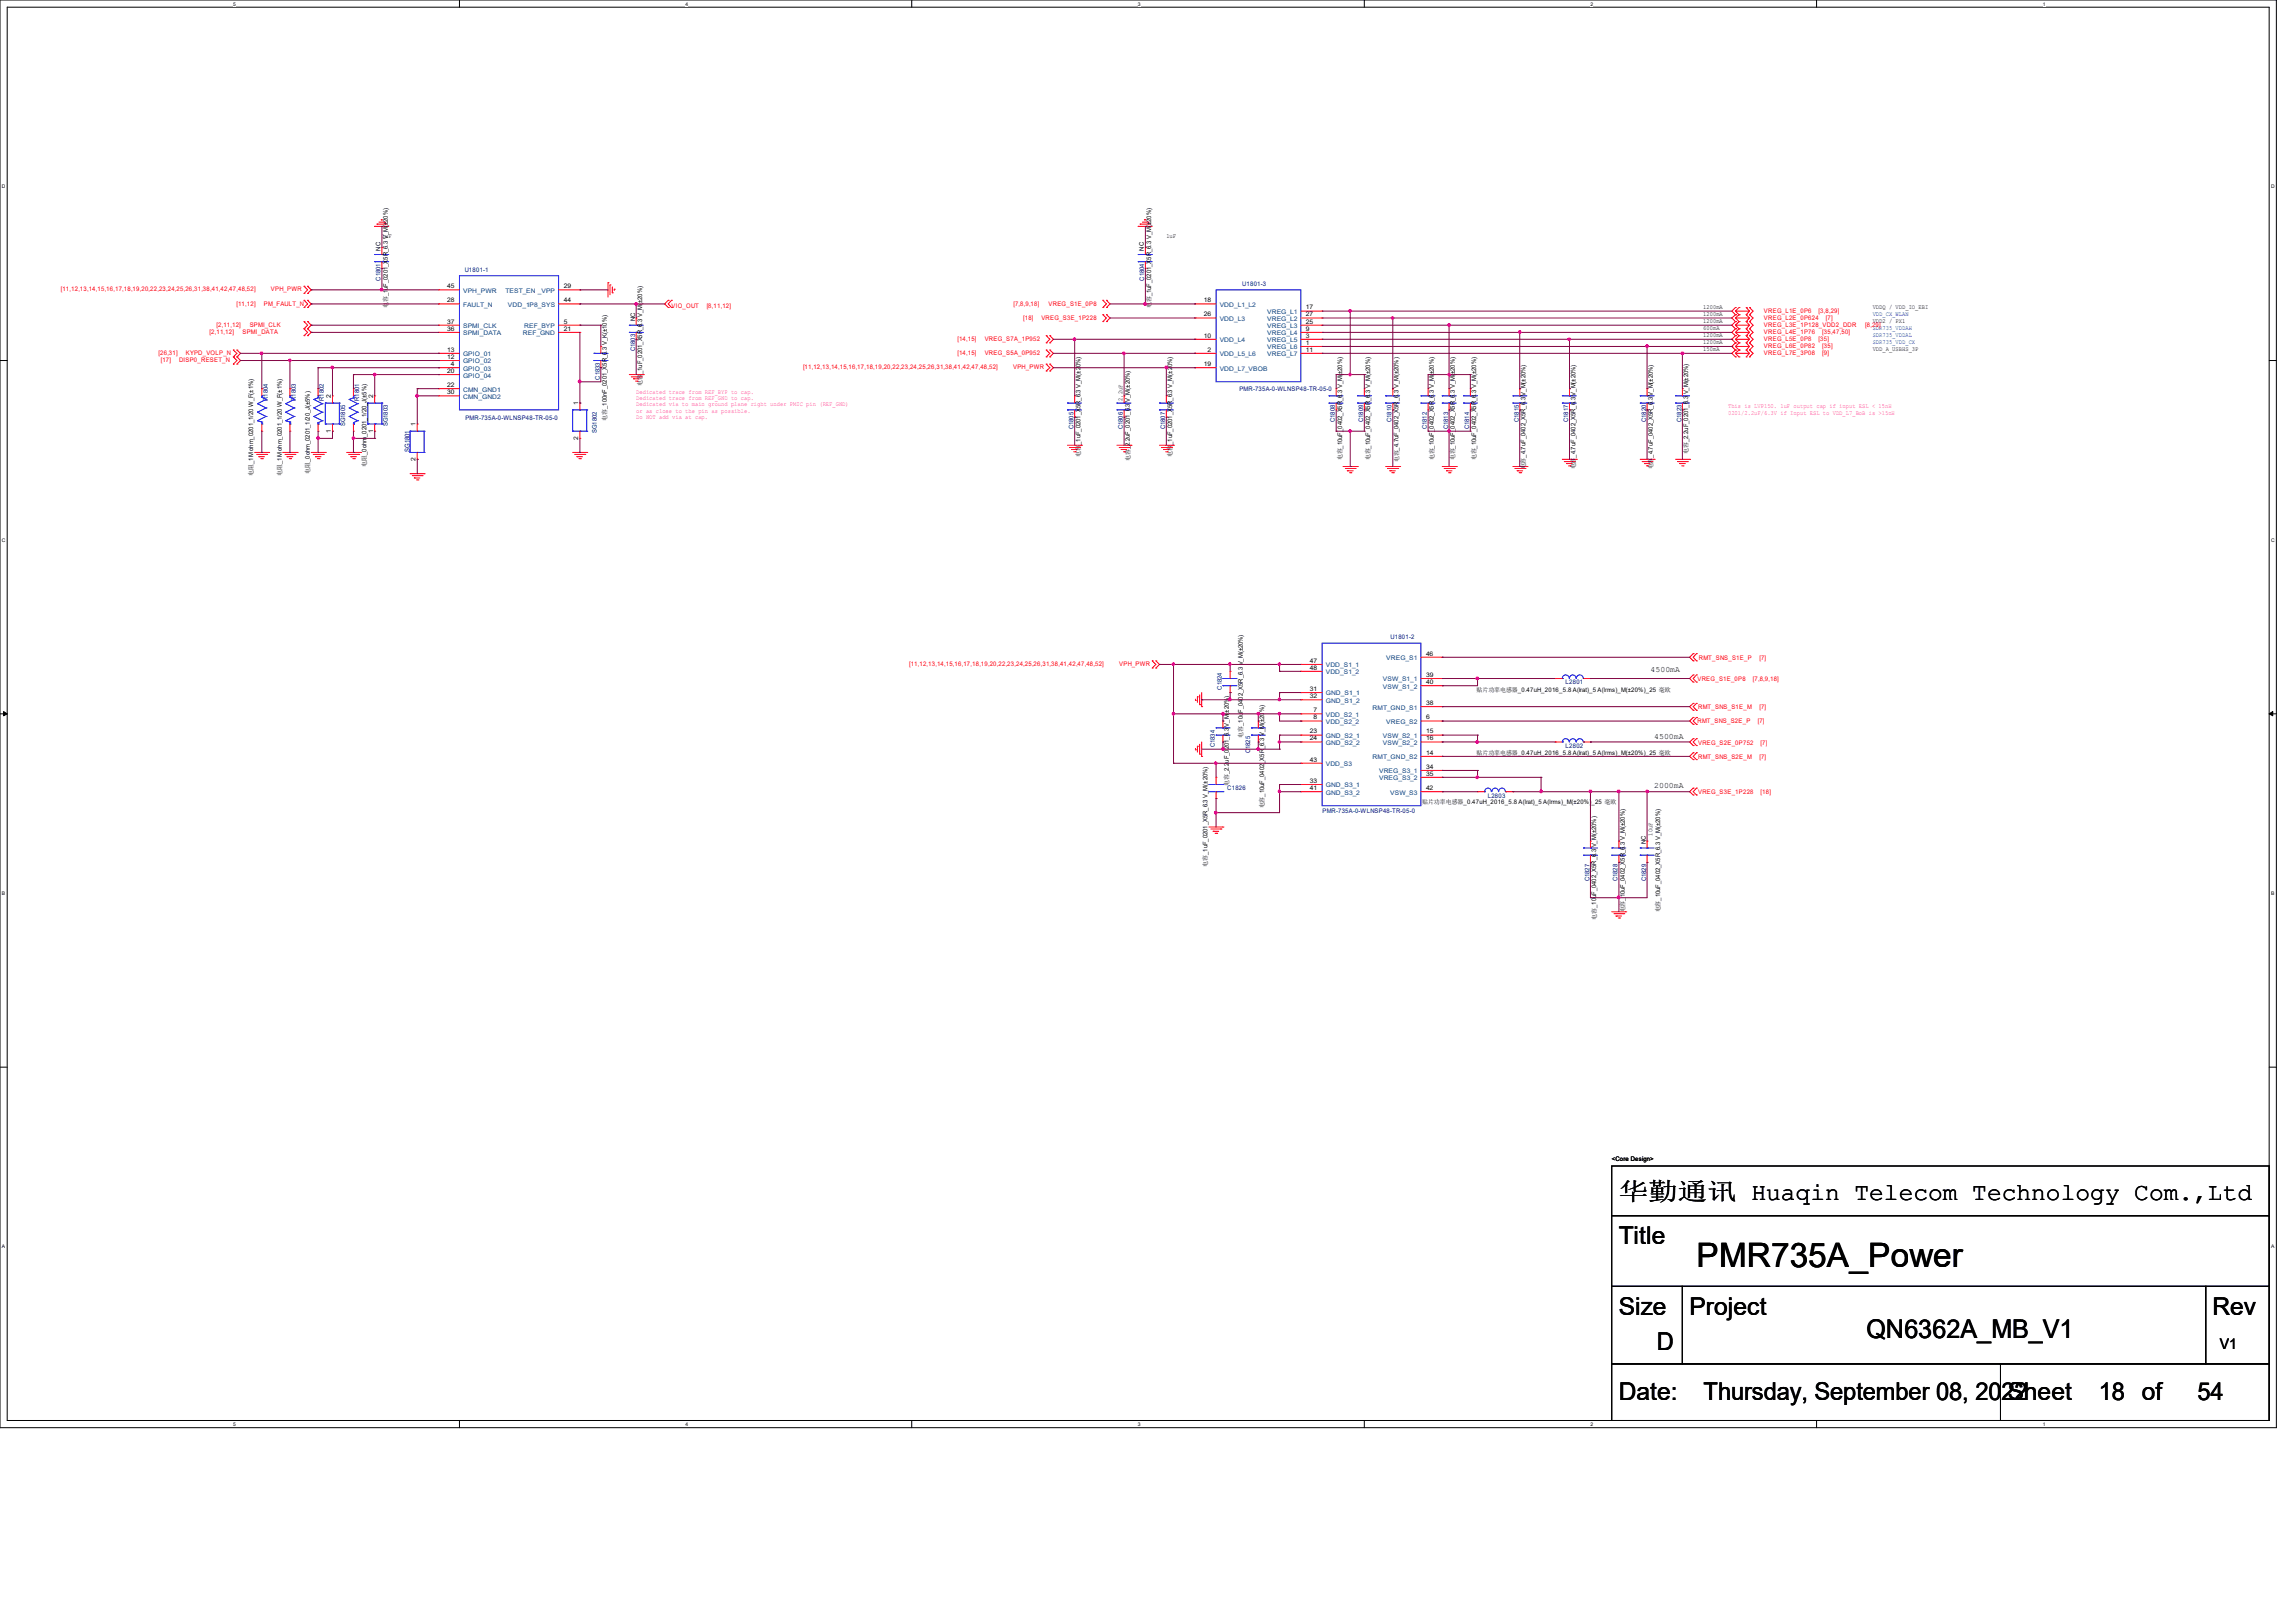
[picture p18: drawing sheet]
<svg xmlns="http://www.w3.org/2000/svg" width="297mm" height="210mm" viewBox="0 0 297 210" stroke-linecap="round" stroke-linejoin="round" font-family="sans-serif">
<defs><g id="words">
<text font-size="4.4" x="219.5" y="163.9">PMR735A_Power</text>
<text font-size="3.3" x="241.4" y="173.1">QN6362A_MB_V1</text>
<g font-size="3.2">
<text x="209.4" y="155.2">华勤通讯 Huaqin Telecom Technology Com.,Ltd</text>
<text x="209.4" y="161">Title</text>
<text x="209.4" y="170.2">Size</text>
<text x="218.6" y="170.2">Project</text>
<text x="286.2" y="170.2">Rev</text>
<text x="214.3" y="174.8">D</text>
<text x="209.4" y="181.1">Date:</text>
<text x="220.4" y="181.2">Thursday, September 08, 2022</text>
<text x="259.7" y="181.1">Sheet</text>
<text x="271.5" y="181.2">18 of</text>
<text x="284.3" y="181.2">54</text>
</g>
<text font-size="1.9" x="287.2" y="174.5">V1</text>
<g font-size="1.1">
<text x="213.5" y="86.9">4500mA</text>
<text x="214" y="95.6">4500mA</text>
<text x="214" y="102">2000mA</text>
</g>
<text font-size=".9" fill="#000080" x="53" y="58.5" transform="rotate(-90 53 58.5)">SG1801</text>
<g font-size=".8">
<text x="49.2" y="32.4" transform="rotate(-90 49.2 32.4)">NC</text>
<text x="49.4" y="30.9">1uF</text>
<text x="148" y="32.4" transform="rotate(-90 148 32.4)">NC</text>
<text x="150.9" y="30.9">1uF</text>
<text x="50.2" y="39.9" transform="rotate(-90 50.2 39.9)">电容_1uF_0201_X5R_6.3 V_M(±20%)</text>
<text x="57.9" y="37.3">45</text>
<text x="57.9" y="39.1">28</text>
<text x="57.9" y="41.9">37</text>
<text x="72.9" y="41.9">5</text>
<text x="72.9" y="39.1">44</text>
<text x="72.9" y="37.3">29</text>
<text x="82.2" y="41.6" transform="rotate(-90 82.2 41.6)">NC</text>
<text x="148.9" y="39.9" transform="rotate(-90 148.9 39.9)">电容_1uF_0201_X5R_6.3 V_M(±20%)</text>
<text x="155.7" y="39.1">18</text>
<text x="155.7" y="40.9">26</text>
<text x="168.9" y="40">17</text>
<text x="168.9" y="40.9">27</text>
<text x="168.9" y="41.9">25</text>
<text x="220.3" y="39.9">1200mA</text>
<text x="220.3" y="40.9">1200mA</text>
<text x="220.3" y="41.8">1200mA</text>
<text x="242.3" y="41.8">VDD2 / PX1</text>
<text x="242.3" y="39.9">VDDQ / VDD_IO_EBI</text>
<text x="57.9" y="42.8">36</text>
<text x="57.9" y="45.5">13</text>
<text x="57.9" y="46.4">12</text>
<text x="58.3" y="47.4">4</text>
<text x="72.9" y="42.8">21</text>
<text x="155.7" y="43.7">10</text>
<text x="155.7" y="47.4">19</text>
<text x="156.2" y="45.5">2</text>
<text x="168.9" y="42.8">9</text>
<text x="168.9" y="43.7">3</text>
<text x="168.9" y="44.6">1</text>
<text x="168.9" y="45.5">11</text>
<text x="220.3" y="43.6">1200mA</text>
<text x="220.3" y="42.7">600mA</text>
<text x="220.3" y="44.5">1200mA</text>
<text x="220.3" y="45.5">150mA</text>
<text x="242.3" y="45.5">VDD_A_USBHS_3P</text>
<text x="42.8" y="51.5" transform="rotate(-90 42.8 51.5)">2</text>
<text x="48.3" y="51.5" transform="rotate(-90 48.3 51.5)">2</text>
<text x="57.9" y="48.3">20</text>
<text x="57.9" y="50.1">22</text>
<text x="57.9" y="51">30</text>
<text x="74.8" y="52.4" transform="rotate(-90 74.8 52.4)">1</text>
<text x="83.1" y="50" transform="rotate(-90 83.1 50)">电容_1uF_0201_X5R_6.3 V_M(±20%)</text>
<text x="145.2" y="51.9" transform="rotate(-90 145.2 51.9)">2.2uF</text>
<text x="42.8" y="56" transform="rotate(-90 42.8 56)">1</text>
<text x="48.3" y="56" transform="rotate(-90 48.3 56)">1</text>
<text x="53.8" y="59.6" transform="rotate(-90 53.8 59.6)">2</text>
<text x="53.8" y="55.2" transform="rotate(-90 53.8 55.2)">1</text>
<text x="74.8" y="56.9" transform="rotate(-90 74.8 56.9)">2</text>
<text x="78.5" y="54.4" transform="rotate(-90 78.5 54.4)">电容_100nF_0201_X5R_6.3 V_K(±10%)</text>
<text x="139.8" y="59.1" transform="rotate(-90 139.8 59.1)">电容_1uF_0201_X5R_6.3 V_M(±20%)</text>
<text x="146.2" y="59.6" transform="rotate(-90 146.2 59.6)">电容_2.2uF_0201_6.3 V_M(±20%)</text>
<text x="151.6" y="59.1" transform="rotate(-90 151.6 59.1)">电容_1uF_0201_X5R_6.3 V_M(±20%)</text>
<text x="173.6" y="59.6" transform="rotate(-90 173.6 59.6)">电容_10uF_0402_X5R_6.3 V_M(±20%)</text>
<text x="177.2" y="59.6" transform="rotate(-90 177.2 59.6)">电容_10uF_0402_X5R_6.3 V_M(±20%)</text>
<text x="180.9" y="59.8" transform="rotate(-90 180.9 59.8)">电容_4.7uF_0402_X5R_6.3 V_M(±20%)</text>
<text x="185.5" y="59.6" transform="rotate(-90 185.5 59.6)">电容_10uF_0402_X5R_6.3 V_M(±20%)</text>
<text x="188.2" y="59.6" transform="rotate(-90 188.2 59.6)">电容_10uF_0402_X5R_6.3 V_M(±20%)</text>
<text x="191" y="59.6" transform="rotate(-90 191 59.6)">电容_10uF_0402_X5R_6.3 V_M(±20%)</text>
<text x="218.4" y="58.7" transform="rotate(-90 218.4 58.7)">电容_2.2uF_0201_6.3 V_M(±20%)</text>
<text x="32.8" y="61.6" transform="rotate(-90 32.8 61.6)">电阻_1M ohm_0201_1/20 W_F(±1%)</text>
<text x="36.4" y="61.6" transform="rotate(-90 36.4 61.6)">电阻_1M ohm_0201_1/20 W_F(±1%)</text>
<text x="40.1" y="61.3" transform="rotate(-90 40.1 61.3)">电阻_0ohm_0201_1/20_J(±5%)</text>
<text x="47.4" y="60.4" transform="rotate(-90 47.4 60.4)">电阻_0ohm_0201_1/20_J(±5%)</text>
<text x="197.4" y="60.7" transform="rotate(-90 197.4 60.7)">电容_4.7uF_0402_X5R_6.3 V_M(±20%)</text>
<text x="203.8" y="60.7" transform="rotate(-90 203.8 60.7)">电容_4.7uF_0402_X5R_6.3 V_M(±20%)</text>
<text x="213.8" y="60.7" transform="rotate(-90 213.8 60.7)">电容_4.7uF_0402_X5R_6.3 V_M(±20%)</text>
<text x="169.5" y="85.8">47</text>
<text x="169.5" y="86.6">48</text>
<text x="169.5" y="89.4">31</text>
<text x="184.5" y="84.8">46</text>
<text x="184.5" y="87.6">39</text>
<text x="184.5" y="88.5">40</text>
<text x="191" y="89.5">贴片功率电感器_0.47uH_2016_5.8 A(lrat)_5 A(lrms)_M(±20%)_25 毫欧</text>
<text x="160.8" y="95.5" transform="rotate(-90 160.8 95.5)">电容_10uF_0402_X5R_6.3 V_M(±20%)</text>
<text x="169.5" y="90.3">32</text>
<text x="169.5" y="94.9">23</text>
<text x="169.5" y="95.8">24</text>
<text x="169.9" y="92.2">7</text>
<text x="169.9" y="93.1">8</text>
<text x="184.5" y="93.1">6</text>
<text x="184.5" y="94.9">15</text>
<text x="184.5" y="95.8">16</text>
<text x="184.5" y="91.2">38</text>
<text x="159" y="101.7" transform="rotate(-90 159 101.7)">电容_2.2uF_0201_6.3 V_M(±20%)</text>
<text x="169.5" y="98.5">43</text>
<text x="169.5" y="101.3">33</text>
<text x="184.5" y="99.5">34</text>
<text x="184.5" y="100.4">35</text>
<text x="184.5" y="97.7">14</text>
<text x="191" y="97.7">贴片功率电感器_0.47uH_2016_5.8 A(lrat)_5 A(lrms)_M(±20%)_25 毫欧</text>
<text x="163.5" y="104.6" transform="rotate(-90 163.5 104.6)">电容_10uF_0402_X5R_6.3 V_M(±20%)</text>
<text x="169.5" y="102.2">41</text>
<text x="184" y="104.1">贴片功率电感器_0.47uH_2016_5.8 A(lrat)_5 A(lrms)_M(±20%)_25 毫欧</text>
<text x="184.5" y="102.2">42</text>
<text x="156.2" y="112.1" transform="rotate(-90 156.2 112.1)">电容_1uF_0201_X5R_6.3 V_M(±20%)</text>
<text x="212.9" y="109.2" transform="rotate(-90 212.9 109.2)">NC</text>
<text x="213.8" y="108.1" transform="rotate(-90 213.8 108.1)">10uF</text>
<text x="206.5" y="119" transform="rotate(-90 206.5 119)">电容_10uF_0402_X5R_6.3 V_M(±20%)</text>
<text x="210.2" y="118.1" transform="rotate(-90 210.2 118.1)">电容_10uF_0402_X5R_6.3 V_M(±20%)</text>
<text x="214.8" y="118.1" transform="rotate(-90 214.8 118.1)">电容_10uF_0402_X5R_6.3 V_M(±20%)</text>
<text x="208.5" y="150.3">&lt;Core Design&gt;</text>
</g>
<g font-size=".8" fill="#000080">
<text x="60.1" y="35.2">U1801-1</text>
<text x="49.2" y="36.3" transform="rotate(-90 49.2 36.3)">C1801</text>
<text x="148" y="36.3" transform="rotate(-90 148 36.3)">C1804</text>
<text x="160.7" y="37">U1801-3</text>
<text x="82.2" y="45.5" transform="rotate(-90 82.2 45.5)">C1803</text>
<text x="34.6" y="51.9" transform="rotate(-90 34.6 51.9)">R1804</text>
<text x="38.3" y="51.9" transform="rotate(-90 38.3 51.9)">R1803</text>
<text x="41.9" y="51.9" transform="rotate(-90 41.9 51.9)">R1802</text>
<text x="46.5" y="51.9" transform="rotate(-90 46.5 51.9)">R1801</text>
<text x="77.6" y="49.1" transform="rotate(-90 77.6 49.1)">C1833</text>
<text x="160.3" y="50.6">PMR-735A-0-WLNSP48-TR-05-0</text>
<text x="44.7" y="55.2" transform="rotate(-90 44.7 55.2)">SG1805</text>
<text x="50.2" y="55.2" transform="rotate(-90 50.2 55.2)">SG1803</text>
<text x="60.2" y="54.3">PMR-735A-0-WLNSP48-TR-05-0</text>
<text x="77.2" y="56.1" transform="rotate(-90 77.2 56.1)">SG1802</text>
<text x="138.8" y="55.5" transform="rotate(-90 138.8 55.5)">C1805</text>
<text x="145.2" y="55.5" transform="rotate(-90 145.2 55.5)">C1806</text>
<text x="150.7" y="55.5" transform="rotate(-90 150.7 55.5)">C1807</text>
<text x="172.7" y="54.6" transform="rotate(-90 172.7 54.6)">C1808</text>
<text x="176.4" y="54.6" transform="rotate(-90 176.4 54.6)">C1809</text>
<text x="180" y="54.6" transform="rotate(-90 180 54.6)">C1810</text>
<text x="184.6" y="55.5" transform="rotate(-90 184.6 55.5)">C1812</text>
<text x="187.3" y="55.5" transform="rotate(-90 187.3 55.5)">C1813</text>
<text x="190.1" y="55.5" transform="rotate(-90 190.1 55.5)">C1814</text>
<text x="196.5" y="54.6" transform="rotate(-90 196.5 54.6)">C1815</text>
<text x="202.9" y="54.6" transform="rotate(-90 202.9 54.6)">C1817</text>
<text x="212.9" y="54.6" transform="rotate(-90 212.9 54.6)">C1820</text>
<text x="217.5" y="54.6" transform="rotate(-90 217.5 54.6)">C1823</text>
<text x="179.9" y="82.7">U1801-2</text>
<text x="158.1" y="89.2" transform="rotate(-90 158.1 89.2)">C1824</text>
<text x="202.5" y="88.6">L2801</text>
<text x="157.1" y="96.7" transform="rotate(-90 157.1 96.7)">C1834</text>
<text x="161.7" y="97.5" transform="rotate(-90 161.7 97.5)">C1825</text>
<text x="202.5" y="96.8">L2802</text>
<text x="158.8" y="102.3">C1826</text>
<text x="171.1" y="105.2">PMR-735A-0-WLNSP48-TR-05-0</text>
<text x="192.5" y="103.2">L2803</text>
<text x="205.6" y="114.1" transform="rotate(-90 205.6 114.1)">C1827</text>
<text x="209.2" y="114.1" transform="rotate(-90 209.2 114.1)">C1828</text>
<text x="212.9" y="114.1" transform="rotate(-90 212.9 114.1)">C1829</text>
</g>
<g font-size=".8" fill="#f00">
<text x="7.9" y="37.7">[11,12,13,14,15,16,17,18,19,20,22,23,24,25,26,31,38,41,42,47,48,52]</text>
<text x="30.6" y="39.5">[11,12]</text>
<text x="34.1" y="39.5">PM_FAULT_N</text>
<text x="35.1" y="37.7">VPH_PWR</text>
<text x="86.9" y="39.9">VIO_OUT</text>
<text x="91.4" y="39.9">[8,11,12]</text>
<text x="131.1" y="39.5">[7,8,9,18]</text>
<text x="132.4" y="41.4">[18]</text>
<text x="134.7" y="41.4">VREG_S3E_1P228</text>
<text x="135.6" y="39.5">VREG_S1E_0P8</text>
<text x="228.2" y="41.4">VREG_L2E_0P624</text>
<text x="228.2" y="40.5">VREG_L1E_0P6</text>
<text x="235.3" y="40.5">[3,8,29]</text>
<text x="236.2" y="41.4">[7]</text>
<text x="20.5" y="45.9">[26,31]</text>
<text x="20.8" y="46.9">[17]</text>
<text x="23.2" y="46.9">DISP0_RESET_N</text>
<text x="24" y="45.9">KYPD_VOLP_N</text>
<text x="27.1" y="43.2">[2,11,12]</text>
<text x="28" y="42.3">[2,11,12]</text>
<text x="31.4" y="43.2">SPMI_DATA</text>
<text x="32.3" y="42.3">SPMI_CLK</text>
<text x="103.9" y="47.8">[11,12,13,14,15,16,17,18,19,20,22,23,24,25,26,31,38,41,42,47,48,52]</text>
<text x="123.9" y="44.1">[14,15]</text>
<text x="123.9" y="45.9">[14,15]</text>
<text x="127.4" y="44.1">VREG_S7A_1P952</text>
<text x="127.4" y="45.9">VREG_S5A_0P952</text>
<text x="131.1" y="47.8">VPH_PWR</text>
<text x="228.2" y="42.3">VREG_L3E_1P128_VDD2_DDR</text>
<text x="228.2" y="43.2">VREG_L4E_1P76</text>
<text x="228.2" y="44.1">VREG_L5E_0P8</text>
<text x="228.2" y="45">VREG_L6E_0P82</text>
<text x="228.2" y="45.9">VREG_L7E_3P08</text>
<text x="235.3" y="44.1">[35]</text>
<text x="235.7" y="43.2">[35,47,50]</text>
<text x="235.7" y="45">[35]</text>
<text x="235.7" y="45.9">[9]</text>
<text x="241.3" y="42.3">[8,29]</text>
<text x="117.6" y="86.2">[11,12,13,14,15,16,17,18,19,20,22,23,24,25,26,31,38,41,42,47,48,52]</text>
<text x="144.8" y="86.2">VPH_PWR</text>
<text x="219.6" y="88.2">VREG_S1E_0P8</text>
<text x="219.8" y="85.5">RMT_SNS_S1E_P</text>
<text x="226.8" y="88.2">[7,8,9,18]</text>
<text x="227.6" y="85.5">[7]</text>
<text x="219.6" y="93.6">RMT_SNS_S2E_P</text>
<text x="219.7" y="91.8">RMT_SNS_S1E_M</text>
<text x="227.4" y="93.6">[7]</text>
<text x="227.6" y="91.8">[7]</text>
<text x="219.7" y="96.3">VREG_S2E_0P752</text>
<text x="219.7" y="98.2">RMT_SNS_S2E_M</text>
<text x="227.6" y="98.2">[7]</text>
<text x="227.8" y="96.3">[7]</text>
<text x="219.7" y="102.7">VREG_S3E_1P228</text>
<text x="227.8" y="102.7">[18]</text>
</g>
<g font-size=".8" fill="#004080">
<text x="59.9" y="37.9">VPH_PWR</text>
<text x="59.9" y="39.7">FAULT_N</text>
<text x="65.4" y="37.9">TEST_EN _VPP</text>
<text x="65.7" y="39.7">VDD_1P8_SYS</text>
<text x="157.8" y="39.7">VDD_L1_L2</text>
<text x="157.8" y="41.5">VDD_L3</text>
<text x="163.9" y="40.6">VREG_L1</text>
<text x="163.9" y="41.5">VREG_L2</text>
<text x="59.9" y="42.5">SPMI_CLK</text>
<text x="59.9" y="43.4">SPMI_DATA</text>
<text x="59.9" y="46.1">GPIO_01</text>
<text x="59.9" y="47">GPIO_02</text>
<text x="59.9" y="48">GPIO_03</text>
<text x="67.7" y="43.4">REF_GND</text>
<text x="67.8" y="42.5">REF_BYP</text>
<text x="157.8" y="44.3">VDD_L4</text>
<text x="157.8" y="46.1">VDD_L5_L6</text>
<text x="157.8" y="48">VDD_L7_VBOB</text>
<text x="163.9" y="42.5">VREG_L3</text>
<text x="163.9" y="43.4">VREG_L4</text>
<text x="163.9" y="44.3">VREG_L5</text>
<text x="163.9" y="45.2">VREG_L6</text>
<text x="163.9" y="46.1">VREG_L7</text>
<text x="59.9" y="48.9">GPIO_04</text>
<text x="59.9" y="50.7">CMN_GND1</text>
<text x="59.9" y="51.6">CMN_GND2</text>
<text x="171.5" y="86.4">VDD_S1_1</text>
<text x="171.5" y="87.2">VDD_S1_2</text>
<text x="171.5" y="90">GND_S1_1</text>
<text x="178.9" y="88.2">VSW_S1_1</text>
<text x="178.9" y="89.1">VSW_S1_2</text>
<text x="179.3" y="85.4">VREG_S1</text>
<text x="171.5" y="90.9">GND_S1_2</text>
<text x="171.5" y="92.7">VDD_S2_1</text>
<text x="171.5" y="93.7">VDD_S2_2</text>
<text x="171.5" y="95.5">GND_S2_1</text>
<text x="177.6" y="91.8">RMT_GND_S1</text>
<text x="178.9" y="95.5">VSW_S2_1</text>
<text x="179.3" y="93.7">VREG_S2</text>
<text x="171.5" y="96.4">GND_S2_2</text>
<text x="171.5" y="99.1">VDD_S3</text>
<text x="171.5" y="101.9">GND_S3_1</text>
<text x="177.6" y="98.3">RMT_GND_S2</text>
<text x="178.4" y="100.1">VREG_S3_1</text>
<text x="178.4" y="101">VREG_S3_2</text>
<text x="178.9" y="96.4">VSW_S2_2</text>
<text x="171.5" y="102.8">GND_S3_2</text>
<text x="179.8" y="102.8">VSW_S3</text>
</g>
<g font-size=".8" fill="#00f">
<text x="242.3" y="40.9">VDD_CX_WLAN</text>
<text x="242.3" y="44.5">SDR735_VDD_CX</text>
<text x="242.3" y="43.6">SDR735_VDDAL</text>
<text x="242.3" y="42.7">SDR735_VDDAH</text>
</g>
<g font-size=".8" fill="#f0f">
<text x="82.3" y="51">Dedicated trace from REF_BYP to cap.</text>
<text x="82.3" y="51.8">Dedicated trace from REF_GND to cap.</text>
<text x="82.3" y="52.6">Dedicated via to main ground plane right under PMIC pin (REF_GND)</text>
<text x="82.3" y="53.4">or as close to the pin as possible.</text>
<text x="223.5" y="52.8">This is LVP150. 1uF output cap if input ESL &lt; 15nH</text>
<text x="223.5" y="53.7">0201/2.2uF/6.3V if Input ESL to VDD_L7_BoB is &gt;15nH</text>
<text x="82.3" y="54.2">Do NOT add via at cap.</text>
</g>
<g font-size=".6">
<text x="30.2" y=".7">5</text>
<text x="88.7" y=".7">4</text>
<text x="147.2" y=".7">3</text>
<text x="205.7" y=".7">2</text>
<text x="264.2" y=".7">1</text>
<text x=".3" y="24.4">D</text>
<text x="293.8" y="24.4">D</text>
<text x=".3" y="70.1">C</text>
<text x="293.8" y="70.1">C</text>
<text x=".3" y="115.8">B</text>
<text x="293.8" y="115.8">B</text>
<text x=".3" y="161.5">A</text>
<text x="293.8" y="161.5">A</text>
<text x="30.2" y="184.5">5</text>
<text x="88.7" y="184.5">4</text>
<text x="147.2" y="184.5">3</text>
<text x="205.7" y="184.5">2</text>
<text x="264.2" y="184.5">1</text>
</g>
</g></defs>
<path d="M0 0h294.5v184.7h-294.5zM.9 .9h292.6v182.9h-292.6z" fill="none" stroke="#000" stroke-width=".13"/>
<g fill="#fff">
<path d="M30.2 .1h.3v.7h-.3z"/>
<path d="M30.2 183.9h.3v.8h-.3z"/>
</g>
<path d="M59.4 0v.9M59.4 183.8v.9" fill="none" stroke="#000" stroke-width=".13"/>
<g fill="#fff">
<path d="M88.7 .1h.3v.7h-.3z"/>
<path d="M88.7 183.9h.3v.8h-.3z"/>
</g>
<path d="M117.9 0v.9M117.9 183.8v.9" fill="none" stroke="#000" stroke-width=".13"/>
<g fill="#fff">
<path d="M147.2 .1h.3v.7h-.3z"/>
<path d="M147.2 183.9h.3v.8h-.3z"/>
</g>
<path d="M176.5 0v.9M176.5 183.8v.9" fill="none" stroke="#000" stroke-width=".13"/>
<g fill="#fff">
<path d="M205.7 .1h.4v.7h-.4z"/>
<path d="M205.7 183.9h.4v.8h-.4z"/>
</g>
<path d="M235 0v.9M235 183.8v.9" fill="none" stroke="#000" stroke-width=".13"/>
<g fill="#fff">
<path d="M264.2 .1h.4v.7h-.4z"/>
<path d="M264.2 183.9h.4v.8h-.4z"/>
<path d="M.3 23.8h.4v.7h-.4z"/>
<path d="M293.8 23.8h.5v.7h-.5z"/>
<path d="M.3 69.5h.4v.7h-.4z"/>
<path d="M293.8 69.5h.5v.7h-.5z"/>
</g>
<path d="M0 46.7h.9M293.5 46.7h1" fill="none" stroke="#000" stroke-width=".13"/>
<g fill="#fff">
<path d="M.3 115.2h.4v.8h-.4z"/>
<path d="M293.8 115.2h.4v.8h-.4z"/>
</g>
<path d="M0 92.4h.9M293.5 92.4h1" fill="none" stroke="#000" stroke-width=".13"/>
<path d="M.5 92.1l.4 .3-.4 .2zM293.5 92.4l.5-.3v.5z" fill="#000" stroke="#000" stroke-width=".13"/>
<g fill="#fff">
<path d="M.3 161h.3v.7h-.3z"/>
<path d="M293.8 161h.4v.7h-.4z"/>
</g>
<path d="M0 138.1h.9M293.5 138.1h1M208.5 157.3h85v9.2h-85zM208.5 150.9h85v6.4h-85zM208.5 166.5h9.1v10h-9.1zM208.5 176.5h50.3v7.3h-50.3zM217.6 166.5h67.7v10h-67.7zM258.8 176.5h34.7v7.3h-34.7zM285.3 166.5h8.2v10h-8.2z" fill="none" stroke="#000" stroke-width=".13"/>
<g fill="none" stroke="#f00" stroke-width=".13">
<path d="M39.3 37l.5 .5-.5 .5M39.3 38.9l.5 .4-.5 .5M39.3 38h.1M39.3 37h.1M39.3 39.8h.1M39.3 38.9h.1M39.8 37l.5 .5-.5 .5M39.8 38.9l.5 .4-.5 .5M39.8 37h.1M39.8 38h.1M39.8 38.9h.1M39.8 39.8h.1"/>
<path d="M48.5 29.3h.1M48.5 29.3h1.8M48.8 29h1.2M48.8 29h.1M49 28.7h.7M49.3 28.4h.2M49.3 28.4h.1M49.4 32h.1M49.4 34.8h.1M49.4 32v.9M49.4 33.9v.9M49.7 28.7h.1"/>
<path d="M56.7 37.5h2.7M56.7 39.3h2.7M56.7 37.5h.1M56.7 39.3h.1M72.3 37.5h2.7M72.3 39.3h2.7M75 37.5h.1M75 39.3h.1M78.7 36.6h.1M78.7 36.6v1.8M78.9 36.9h.1M78.9 36.9v1.2"/>
<path d="M79.2 37.9h.1M79.2 37.1v.8M79.5 37.4h.1M79.5 37.4v.2M86.4 39.8h.1M86.4 38.9h.1M86.4 38.9l-.4 .4 .4 .5M86.9 38.9l-.5 .4 .5 .5M86.9 38.9h.1M86.9 39.8h.1M142.7 39.8h.1M142.7 38.9h.1"/>
<path d="M142.7 38.9l.4 .4-.4 .5M143.1 38.9h.1M143.1 39.8h.1M143.1 38.9l.5 .4-.5 .5M147.2 29.3h.1M147.2 29.3h1.9M147.5 29h.1M147.5 29h1.3M147.8 28.7h.7M148 28.4h.3M148 28.4h.1M148.2 32h.1"/>
<path d="M148.2 34.8h.1M148.2 32v.9M148.2 33.9v.9M148.5 28.7h.1M154.6 39.3h.1M154.6 39.3h2.7M224.5 39.8l-.5 .5 .5 .4M224.5 39.8h.1M225 39.8l-.5 .5M225 39.8h.1M225.9 39.8h.1M225.9 39.8l.4 .5"/>
<path d="M226.3 39.8h.1M226.3 39.8l.5 .5-.5 .4M30.2 46.2l.4 .5-.4 .4M30.2 45.3l.4 .4-.4 .5M30.2 46.2h.1M30.2 45.3h.1M30.2 47.1h.1M30.6 46.2l.5 .5-.5 .4M30.6 45.3l.5 .4-.5 .5M30.6 45.3h.1M30.6 46.2h.1M30.6 47.1h.1"/>
<path d="M32.9 58.5h1.9M33.2 58.8h1.3M33.5 59.1h.1M33.5 59.1h.7M33.7 59.4h.3M33.9 50.3h.1M33.9 55.8h.1M33.9 50.3v.9M33.9 54.9v.9M34 59.4h.1M34.5 58.8h.1M34.8 58.5h.1"/>
<path d="M36.6 58.5h1.8M36.9 58.8h1.2M37.1 59.1h.1M37.1 59.1h.8M37.4 59.4h.2M37.5 50.3h.1M37.5 55.8h.1M37.5 50.3v.9M37.5 54.9v.9M37.6 59.4h.1M38.1 58.8h.1M38.4 58.5h.1"/>
<path d="M39.3 42.5l.5 .5-.5 .4M39.3 41.6l.5 .5-.5 .4M39.3 43.4h.1M39.3 42.5h.1M39.3 41.6h.1M39.8 42.5l.5 .5-.5 .4M39.8 41.6l.5 .5-.5 .4M39.8 42.5h.1M39.8 43.4h.1M39.8 41.6h.1M40.3 58.5h1.8M40.5 58.8h1.3"/>
<path d="M40.8 59.1h.1M40.8 59.1h.7M41.1 59.4h.2M41.1 55.8h.1M41.1 50.3h.1M41.1 50.3v.9M41.1 54.9v.9M41.3 59.4h.1M41.8 58.8h.1M42.1 58.5h.1M43 51.2h.1M43 55.8h.1"/>
<path d="M43 51.2v1M43 54.9v.9M44.8 58.5h1.9M45.1 58.8h1.3M45.4 59.1h.7M45.4 59.1h.1M45.6 59.4h.2M45.7 55.8h.1M45.7 50.3h.1M45.7 50.3v.9M45.7 54.9v.9M45.8 59.4h.1"/>
<path d="M46.4 58.8h.1M46.7 58.5h.1M48.5 51.2h.1M48.5 55.8h.1M48.5 51.2v1M48.5 54.9v.9M54 59.4h.1M54 54.9h.1M54 54.9v.9M54 58.5v.9M56.7 48.5h2.7M56.7 42.1h2.7"/>
<path d="M56.7 43h2.7M56.7 45.7h2.7M56.7 46.7h2.7M56.7 47.6h2.7M56.7 50.3h2.7M56.7 51.2h2.7M56.7 42.1h.1M56.7 43h.1M56.7 45.7h.1M56.7 46.7h.1M56.7 47.6h.1M56.7 48.5h.1"/>
<path d="M56.7 50.3h.1M56.7 51.2h.1M72.3 42.1h2.7M72.3 43h2.7M74.1 58.5h1.8M74.3 58.8h1.3M74.6 59.1h.1M74.6 59.1h.8M74.9 59.4h.2M75 56.7h.1M75 52.2h.1M75 42.1h.1"/>
<path d="M75 43h.1M75 52.2v.8M75 55.8v.9M75.1 59.4h.1M75.6 58.8h.1M75.9 58.5h.1M77.7 44.8h.1M77.7 47.6h.1M77.7 44.8v.9M77.7 46.7v.9M81.4 48.5h1.8M81.7 48.8h1.3"/>
<path d="M82 49h.7M82 49h.1M82.2 49.3h.2M82.3 41.1h.1M82.3 43.9h.1M82.3 41.1v1M82.3 43v.9M82.4 49.3h.1M83 48.8h.1M83.2 48.5h.1M135.3 43.4l.5 .5-.5 .5M135.3 45.3l.5 .4-.5 .5"/>
<path d="M135.3 47.1l.5 .5-.5 .4M135.3 44.4h.1M135.3 43.4h.1M135.3 46.2h.1M135.3 45.3h.1M135.3 48h.1M135.3 47.1h.1M135.8 43.4h.1M135.8 44.4h.1M135.8 45.3h.1M135.8 46.2h.1M135.8 47.1h.1"/>
<path d="M135.8 48h.1M135.8 43.4l.5 .5-.5 .5M135.8 45.3l.5 .4-.5 .5M135.8 47.1l.5 .5-.5 .4M138.1 57.6h1.8M138.3 57.9h1.4M138.6 58.2h.1M138.6 58.2h.8M138.9 58.5h.2M139 51.2h.1M139 54h.1M139 51.2v1"/>
<path d="M139 53v1M139.1 58.5h.1M139.7 57.9h.1M139.9 57.6h.1M142.7 41.6h.1M142.7 40.7h.1M142.7 40.7l.4 .4-.4 .5M143.1 40.7h.1M143.1 41.6h.1M143.1 40.7l.5 .4-.5 .5M144.5 57.6h1.8M144.8 57.9h1.2"/>
<path d="M145 58.2h.1M145 58.2h.8M145.3 58.5h.2M145.4 51.2h.1M145.4 54h.1M145.4 51.2v1M145.4 53v1M145.5 58.5h.1M146 57.9h.1M146.3 57.6h.1M150 57.6h1.8M150.2 57.9h1.4"/>
<path d="M150.5 58.2h.1M150.5 58.2h.8M150.8 58.5h.2M150.9 51.2h.1M150.9 54h.1M150.9 51.2v1M150.9 53v1M151 58.5h.1M151.6 57.9h.1M151.8 57.6h.1M154.6 41.1h.1M154.6 43.9h.1"/>
<path d="M154.6 45.7h.1M154.6 47.6h.1M154.6 41.1h2.7M154.6 43.9h2.7M154.6 45.7h2.7M154.6 47.6h2.7M168.3 41.1h2.7M168.3 42.1h2.7M168.3 43h2.7M168.3 43.9h2.7M168.3 44.8h2.7M168.3 45.7h2.7"/>
<path d="M168.3 40.3h2.7M171 40.3h.1M171 41.1h.1M171 42.1h.1M171 43h.1M171 43.9h.1M171 44.8h.1M171 45.7h.1M172.8 50.3h.1M172.8 53h.1M172.8 50.3v.9M172.8 52.2v.8"/>
<path d="M176.5 50.3h.1M176.5 53h.1M176.5 50.3v.9M176.5 52.2v.8M180.2 50.3h.1M180.2 53h.1M180.2 50.3v.9M180.2 52.2v.8M184.7 50.3h.1M184.7 53h.1M184.7 50.3v.9M184.7 52.2v.8"/>
<path d="M187.5 50.3h.1M187.5 53h.1M187.5 50.3v.9M187.5 52.2v.8M190.2 50.3h.1M190.2 53h.1M190.2 50.3v.9M190.2 52.2v.8M196.6 50.3h.1M196.6 53h.1M196.6 50.3v.9M196.6 52.2v.8"/>
<path d="M202.1 59.4h1.8M202.4 59.7h1.3M202.6 60h.8M202.6 60h.1M203 50.3h.1M203 53h.1M203 50.3v.9M203 52.2v.8M203.7 59.7h.1M203.9 59.4h.1M212.2 59.4h1.8M212.4 59.7h1.3"/>
<path d="M212.7 60h.7M212.7 60h.1M213.1 50.3h.1M213.1 53h.1M213.1 50.3v.9M213.1 52.2v.8M213.7 59.7h.1M214 59.4h.1M216.7 59.4h1.9M217 59.7h1.3M217.3 60h.7M217.3 60h.1"/>
<path d="M217.6 50.3h.1M217.6 53h.1M217.6 50.3v.9M217.6 52.2v.8M218.3 59.7h.1M218.6 59.4h.1M224.5 40.7l-.5 .4 .5 .5M224.5 43.4l-.5 .5 .5 .5M224.5 41.6l-.5 .5 .5 .4M224.5 44.4l-.5 .4 .5 .5M224.5 42.5l-.5 .5 .5 .4M224.5 45.3l-.5 .4 .5 .5"/>
<path d="M224.5 40.7h.1M224.5 41.6h.1M224.5 41.1h.1M224.5 42.5h.1M224.5 42.1h.1M224.5 43.4h.1M224.5 43h.1M224.5 44.4h.1M224.5 43.9h.1M224.5 45.3h.1M224.5 44.8h.1M224.5 46.2h.1"/>
<path d="M224.5 45.7h.1M224.5 40.3h.1M224.5 41.1l.5 .5M224.5 42.1l.5 .4M224.5 43l.5 .4M224.5 43.9l.5 .5M224.5 44.8l.5 .5M224.5 45.7l.5 .5M224.5 40.3l.5 .4M224.5 41.1h1.8M224.5 42.1h1.8M224.5 43h1.8"/>
<path d="M224.5 43.9h1.8M224.5 44.8h1.8M224.5 45.7h1.8M224.5 40.3h1.8M225 40.7l-.5 .4M225 41.6l-.5 .5M225 42.5l-.5 .5M225 44.4l-.5 .4M225 43.4l-.5 .5M225 45.3l-.5 .4M225 41.6h.1M225 40.7h.1"/>
<path d="M225 42.5h.1M225 43.4h.1M225 44.4h.1M225 45.3h.1M225 46.2h.1M225.9 40.7h.1M225.9 41.6h.1M225.9 42.5h.1M225.9 43.4h.1M225.9 44.4h.1M225.9 45.3h.1M225.9 46.2h.1"/>
<path d="M225.9 40.7l.4 .4M225.9 41.6l.4 .5M225.9 42.5l.4 .5M225.9 45.3l.4 .4M225.9 43.4l.4 .5M225.9 44.4l.4 .4M226.3 41.6h.1M226.3 40.7h.1M226.3 42.5h.1M226.3 43.4h.1M226.3 44.4h.1M226.3 45.3h.1"/>
<path d="M226.3 46.2h.1M226.3 41.1l-.4 .5M226.3 42.1l-.4 .4M226.3 43l-.4 .4M226.3 43.9l-.4 .5M226.3 44.8l-.4 .5M226.3 45.7l-.4 .5M226.3 40.3l-.4 .4M226.3 40.7l.5 .4-.5 .5M226.3 44.4l.5 .4-.5 .5M226.3 41.6l.5 .5-.5 .4M226.3 42.5l.5 .5-.5 .4"/>
<path d="M226.3 43.4l.5 .5-.5 .5M226.3 45.3l.5 .4-.5 .5M53 61.3h1.9M53.3 61.6h1.3M53.6 61.8h.1M53.6 61.8h.7M53.9 62.1h.2M54.1 62.1h.1M54.6 61.6h.1M54.9 61.3h.1M173.7 60.4h1.9M174 60.6h1.3"/>
<path d="M174.3 60.9h.1M174.3 60.9h.7M174.6 61.2h.2M174.8 61.2h.1M175.3 60.6h.1M175.6 60.4h.1M179.2 60.4h1.9M179.5 60.6h1.3M179.8 60.9h.7M179.8 60.9h.1M180 61.2h.3M180.3 61.2h.1"/>
<path d="M180.8 60.6h.1M181.1 60.4h.1M186.6 60.4h1.8M186.8 60.6h1.3M187.1 60.9h.7M187.1 60.9h.1M187.4 61.2h.2M187.6 61.2h.1M188.1 60.6h.1M188.4 60.4h.1M195.7 60.4h1.8M196 60.6h1.3"/>
<path d="M196.3 60.9h.7M196.3 60.9h.1M196.5 61.2h.2M196.7 61.2h.1M197.3 60.6h.1M197.5 60.4h.1M202.9 60.3h.2M203.1 60.3h.1M213 60.3h.1M213.1 60.3h.1M217.6 60.3h.1M217.7 60.3h.1"/>
<path d="M149.1 86.4h.1M149.1 85.5h.1M149.1 85.5l.4 .5-.4 .4M149.5 85.5h.1M149.5 86.4h.1M149.5 85.5l.5 .5-.5 .4M154.6 90.6h.1M154.6 97h.1M154.6 90.5v.1M154.6 96.9v.1M154.9 90.2h.1M154.9 96.6h.1"/>
<path d="M154.9 90.2v.7M154.9 96.6v.7M155.2 91.2h.1M155.2 97.6h.1M155.2 89.9v1.3M155.2 96.3v1.3M155.4 91.4h.1M155.4 97.9h.1M155.4 89.6v1.8M155.4 96v1.9M158.2 93.3h.1M158.2 96h.1"/>
<path d="M158.2 93.3v.9M158.2 95.1v.9M159.1 86.9h.1M159.1 89.6h.1M159.1 86.9v.9M159.1 88.7v.9M162.8 93.3h.1M162.8 96h.1M162.8 93.3v.9M162.8 95.1v.9M168.3 86h2.7M168.3 86.9h2.7"/>
<path d="M168.3 89.6h2.7M168.3 90.6h2.7M168.3 92.4h2.7M168.3 93.3h2.7M168.3 95.1h2.7M168.3 96h2.7M168.3 98.8h2.7M168.3 86h.1M168.3 86.9h.1M168.3 89.6h.1M168.3 90.6h.1M168.3 92.4h.1"/>
<path d="M168.3 93.3h.1M168.3 95.1h.1M168.3 96h.1M168.3 98.8h.1M183.8 93.3h2.8M183.8 95.1h2.8M183.8 96h2.8M183.8 85h2.8M183.8 87.8h2.8M183.8 88.7h2.8M183.8 91.4h2.8M183.8 97.9h2.8"/>
<path d="M183.8 99.7h2.8M186.6 85h.1M186.6 87.8h.1M186.6 88.7h.1M186.6 91.4h.1M186.6 93.3h.1M186.6 95.1h.1M186.6 96h.1M186.6 97.9h.1M186.6 99.7h.1M201.2 87.8h.1M201.2 96h.1"/>
<path d="M201.2 96h.9M201.2 87.8h.9M204.9 96h.8M204.9 87.8h.8M205.7 87.8h.1M205.7 96h.1M219 84.6l-.4 .4 .4 .5M219 87.3l-.4 .5 .4 .5M219 91l-.4 .4 .4 .5M219 95.6l-.4 .4 .4 .5M219 97.4l-.4 .5 .4 .4M219 92.8l-.4 .5 .4 .4"/>
<path d="M219 85.5h.1M219 84.6h.1M219 88.3h.1M219 87.3h.1M219 91.9h.1M219 91h.1M219 96.5h.1M219 95.6h.1M219 98.3h.1M219 97.4h.1M219 93.7h.1M219 92.8h.1"/>
<path d="M219.5 84.6l-.5 .4 .5 .5M219.5 87.3l-.5 .5 .5 .5M219.5 91l-.5 .4 .5 .5M219.5 95.6l-.5 .4 .5 .5M219.5 97.4l-.5 .5 .5 .4M219.5 92.8l-.5 .5 .5 .4M219.5 84.6h.1M219.5 85.5h.1M219.5 87.3h.1M219.5 88.3h.1M219.5 91h.1M219.5 91.9h.1"/>
<path d="M219.5 95.6h.1M219.5 96.5h.1M219.5 97.4h.1M219.5 98.3h.1M219.5 92.8h.1M219.5 93.7h.1M156.4 107h1.8M156.6 107.3h1.3M156.9 107.6h.1M156.9 107.6h.7M157.2 107.8h.2M157.3 103.3h.1"/>
<path d="M157.3 100.6h.1M157.3 100.6v.9M157.3 102.4v.9M157.4 107.8h.1M157.9 107.3h.1M158.2 107h.1M168.3 101.5h2.7M168.3 102.4h2.7M168.3 101.5h.1M168.3 102.4h.1M183.8 102.4h2.8M183.8 100.6h2.8"/>
<path d="M186.6 100.6h.1M186.6 102.4h.1M191.1 102.4h.1M191.1 102.4h.9M194.8 102.4h.9M195.7 102.4h.1M205.7 108.8h.1M205.7 111.6h.1M205.7 108.8v.9M205.7 110.7v.9M208.5 118h1.8M208.8 118.2h1.3"/>
<path d="M209 118.5h.8M209 118.5h.1M209.3 118.8h.2M209.4 108.8h.1M209.4 111.6h.1M209.4 108.8v.9M209.4 110.7v.9M209.5 118.8h.1M210.1 118.2h.1M210.3 118h.1M213.1 108.8h.1M213.1 111.6h.1"/>
<path d="M213.1 108.8v.9M213.1 110.7v.9M219 102l-.4 .4 .4 .5M219 102.9h.1M219 102h.1M219.5 102l-.5 .4 .5 .5M219.5 102h.1M219.5 102.9h.1"/>
</g>
<g fill="none" stroke="#00f" stroke-width=".13">
<path d="M48.5 32.9h.1M48.5 33.9h.1M48.5 32.9h1.8M48.5 33.9h1.8M49.4 32.9h.1M49.4 33.9h.1M59.4 35.7h12.9v17.3h-12.9zM147.2 32.9h.1M147.2 33.9h.1M147.2 32.9h1.9M147.2 33.9h1.9M148.2 32.9h.1"/>
<path d="M148.2 33.9h.1M157.3 37.5h11v11.9h-11zM33.3 53.3l1.1 .6M33.3 52.2l1.1 .6M33.3 54.4l.6 .2M33.3 54.4h.1M33.3 53.3h.1M33.3 52.2h.1M33.9 51.4l.5 .3M33.9 54.9h.1M33.9 51.2h.1M33.9 54.6h.1"/>
<path d="M33.9 51.4h.1M33.9 51.2v.2M33.9 54.6v.3M34.4 53.9h.1M34.4 52.8h.1M34.4 51.7h.1M34.4 53.9l-1.1 .5M34.4 52.8l-1.1 .5M34.4 51.7l-1.1 .5M37 53.3l1.1 .6M37 52.2l1.1 .6M37 54.4l.5 .2"/>
<path d="M37 54.4h.1M37 53.3h.1M37 52.2h.1M37.5 51.4l.6 .3M37.5 54.9h.1M37.5 51.2h.1M37.5 54.6h.1M37.5 51.4h.1M37.5 51.2v.2M37.5 54.6v.3M38.1 53.9h.1M38.1 52.8h.1"/>
<path d="M38.1 51.7h.1M38.1 53.9l-1.1 .5M38.1 52.8l-1.1 .5M38.1 51.7l-1.1 .5M40.6 51.7h.1M40.6 52.8h.1M40.6 53.9h.1M40.6 51.7l1.1 .5M40.6 52.8l1.1 .5M40.6 53.9l1.1 .5M41.1 51.2h.1M41.1 54.9h.1"/>
<path d="M41.1 51.5h.1M41.1 54.7h.1M41.1 51.2v.3M41.1 54.7v.2M41.1 51.5l-.5 .2M41.7 52.2h.1M41.7 53.3h.1M41.7 54.4h.1M41.7 52.2l-1.1 .6M41.7 53.3l-1.1 .6M41.7 54.4l-.6 .3M42.1 54.9h.1"/>
<path d="M42.1 52.2h.1M42.1 52.2h1.8M42.1 52.2v2.7M42.1 54.9h1.8M43 52.2h.1M43 54.9h.1M43.9 54.9h.1M43.9 52.2h.1M43.9 52.2v2.7M45.2 51.7h.1M45.2 52.8h.1M45.2 53.9h.1"/>
<path d="M45.2 51.7l1.1 .5M45.2 52.8l1.1 .5M45.2 53.9l1.1 .5M45.7 51.2h.1M45.7 54.9h.1M45.7 51.5h.1M45.7 54.7h.1M45.7 51.2v.3M45.7 54.7v.2M45.7 51.5l-.5 .2M46.3 52.2h.1M46.3 53.3h.1"/>
<path d="M46.3 54.4h.1M46.3 52.2l-1.1 .6M46.3 53.3l-1.1 .6M46.3 54.4l-.6 .3M47.6 54.9h1.8M47.6 54.9h.1M47.6 52.2h.1M47.6 52.2h1.8M47.6 52.2v2.7M48.5 52.2h.1M48.5 54.9h.1M49.4 54.9h.1"/>
<path d="M49.4 52.2h.1M49.4 52.2v2.7M53 55.8h.1M53 58.5h.1M53 55.8v2.7M53 55.8h1.9M53 58.5h1.9M54 58.5h.1M54 55.8h.1M54.9 55.8h.1M54.9 58.5h.1M54.9 55.8v2.7"/>
<path d="M74.1 53h.1M74.1 55.8h.1M74.1 53h1.8M74.1 53v2.8M74.1 55.8h1.8M75 55.8h.1M75 53h.1M75.9 53h.1M75.9 55.8h.1M75.9 53v2.8M76.8 45.7h.1M76.8 46.7h.1"/>
<path d="M76.8 45.7h1.9M76.8 46.7h1.9M77.7 45.7h.1M77.7 46.7h.1M81.4 42.1h.1M81.4 43h.1M81.4 42.1h1.8M81.4 43h1.8M82.3 42.1h.1M82.3 43h.1M138.1 52.2h.1M138.1 53h.1"/>
<path d="M138.1 52.2h1.8M138.1 53h1.8M139 52.2h.1M139 53h.1M144.5 52.2h.1M144.5 53h.1M144.5 52.2h1.8M144.5 53h1.8M145.4 52.2h.1M145.4 53h.1M150 52.2h.1M150 53h.1"/>
<path d="M150 52.2h1.8M150 53h1.8M150.9 52.2h.1M150.9 53h.1M171.9 51.2h.1M171.9 52.2h.1M171.9 51.2h1.8M171.9 52.2h1.8M172.8 51.2h.1M172.8 52.2h.1M175.6 51.2h.1M175.6 52.2h.1"/>
<path d="M175.6 51.2h1.8M175.6 52.2h1.8M176.5 51.2h.1M176.5 52.2h.1M179.2 51.2h.1M179.2 52.2h.1M179.2 51.2h1.9M179.2 52.2h1.9M180.2 51.2h.1M180.2 52.2h.1M183.8 51.2h.1M183.8 52.2h.1"/>
<path d="M183.8 51.2h1.8M183.8 52.2h1.8M184.7 51.2h.1M184.7 52.2h.1M186.6 51.2h1.8M186.6 52.2h1.8M186.6 51.2h.1M186.6 52.2h.1M187.5 51.2h.1M187.5 52.2h.1M189.3 51.2h1.8M189.3 52.2h1.8"/>
<path d="M189.3 51.2h.1M189.3 52.2h.1M190.2 51.2h.1M190.2 52.2h.1M195.7 51.2h1.8M195.7 52.2h1.8M195.7 51.2h.1M195.7 52.2h.1M196.6 51.2h.1M196.6 52.2h.1M202.1 51.2h1.8M202.1 52.2h1.8"/>
<path d="M202.1 51.2h.1M202.1 52.2h.1M203 51.2h.1M203 52.2h.1M212.2 51.2h1.8M212.2 52.2h1.8M212.2 51.2h.1M212.2 52.2h.1M213.1 51.2h.1M213.1 52.2h.1M216.7 51.2h1.9M216.7 52.2h1.9"/>
<path d="M216.7 51.2h.1M216.7 52.2h.1M217.6 51.2h.1M217.6 52.2h.1M157.3 94.2h1.8M157.3 95.1h1.8M157.3 94.2h.1M157.3 95.1h.1M158.2 87.8h.1M158.2 88.7h.1M158.2 94.2h.1M158.2 95.1h.1"/>
<path d="M158.2 87.8h1.8M158.2 88.7h1.8M159.1 87.8h.1M159.1 88.7h.1M161.9 94.2h.1M161.9 95.1h.1M161.9 94.2h1.8M161.9 95.1h1.8M162.8 94.2h.1M162.8 95.1h.1M171 83.2h12.8v21.1h-12.8zM202.1 87.8h.1"/>
<path d="M202.1 96h.1M202.1 96a.45 .45 0 0 1 .4-.4 .45 .45 0 0 1 .5 .4M203 87.8a.44 .44 0 0 0-.5-.5 .44 .44 0 0 0-.4 .5M203 96a.42 .42 0 0 1 .5-.4 .42 .42 0 0 1 .4 .4M203.9 87.8a.43 .43 0 0 0-.4-.5 .43 .43 0 0 0-.5 .5M203.9 96a.45 .45 0 0 1 .5-.4 .45 .45 0 0 1 .4 .4M204.8 87.8a.44 .44 0 0 0-.4-.5 .44 .44 0 0 0-.5 .5M204.9 87.8h.1M204.9 96h.1M156.4 102.4h1.8M156.4 101.5h1.8M157.3 102.4h.1"/>
<path d="M157.3 101.5h.1M158.2 102.4h.1M158.2 101.5h.1M192 102.4h.1M192.9 102.4a.43 .43 0 0 0-.4-.4 .43 .43 0 0 0-.4 .4M193.8 102.4a.43 .43 0 0 0-.4-.4 .43 .43 0 0 0-.4 .4M194.7 102.4a.43 .43 0 0 0-.4-.4 .43 .43 0 0 0-.4 .4M194.8 102.4h.1M204.9 109.7h.1M204.9 110.7h.1M204.9 109.7h1.8M204.9 110.7h1.8"/>
<path d="M205.7 109.7h.1M205.7 110.7h.1M208.5 109.7h1.8M208.5 110.7h1.8M208.5 109.7h.1M208.5 110.7h.1M209.4 109.7h.1M209.4 110.7h.1M212.2 109.7h1.8M212.2 110.7h1.8M212.2 109.7h.1M212.2 110.7h.1"/>
<path d="M213.1 109.7h.1M213.1 110.7h.1"/>
</g>
<g fill="none" stroke="#800040" stroke-width=".13">
<path d="M40.3 37.5h16.4M40.3 39.3h16.4M40.3 37.5h.1M40.3 39.3h.1M49.4 37.5h.1M49.4 34.8h.1M49.4 29.3h.1M49.4 29.3v2.7M49.4 34.8v2.7M75 39.3h11M75 37.5h.1M75 39.3h.1"/>
<path d="M75 37.5h3.7M82.3 39.3h.1M82.3 39.3v1.8M143.6 39.3h11M148.2 29.3h.1M148.2 39.3h.1M148.2 29.3v2.7M148.2 34.8v4.5M154.6 39.3h.1M31.1 45.7h25.6M31.1 46.7h25.6M33.9 45.7h.1"/>
<path d="M33.9 58.5h.1M33.9 45.7v4.6M33.9 55.8v2.7M37.5 46.7h.1M37.5 58.5h.1M37.5 46.7v3.6M37.5 55.8v2.7M40.3 42.1h16.4M40.3 43h16.4M40.3 42.1h.1M40.3 43h.1M41.1 47.6h.1"/>
<path d="M41.1 56.7h.1M41.1 58.5h.1M41.1 47.6h15.6M41.1 47.6v2.7M41.1 55.8v2.7M43 47.6h.1M43 55.8h.1M43 47.6v3.6M43 55.8v.9h-1.9M45.7 56.7h2.8M45.7 48.5h.1M45.7 56.7h.1"/>
<path d="M45.7 58.5h.1M45.7 48.5v1.8M45.7 55.8v2.7M45.7 48.5h11M48.5 48.5h.1M48.5 56.7h.1M48.5 48.5v2.7M48.5 55.8v.9M54 50.3h.1M54 51.2h.1M54 59.4h.1M54 50.3v4.6"/>
<path d="M54 59.4v1.9M54 50.3h2.7M54 51.2h2.7M56.7 45.7h.1M56.7 46.7h.1M56.7 47.6h.1M56.7 48.5h.1M75 42.1h.1M75 49.4h.1M75 52.2h.1M75 58.5h.1M75 43v9.2"/>
<path d="M75 56.7v1.8M75 42.1h2.7M77.7 42.1h.1M77.7 47.6h.1M77.7 42.1v2.7M77.7 47.6v1.8h-2.7M82.3 43.9h.1M82.3 43.9v4.6M136.3 45.7h18.3M136.3 43.9h18.3M136.3 47.6h18.3M139 43.9h.1"/>
<path d="M139 54h.1M139 43.9v7.3M139 54v3.6M143.6 41.1h11M145.4 45.7h.1M145.4 54h.1M145.4 45.7v5.5M145.4 54v3.6M150.9 47.6h.1M150.9 54h.1M150.9 47.6v3.6M150.9 54v3.6"/>
<path d="M154.6 41.1h.1M154.6 43.9h.1M154.6 47.6h.1M154.6 45.7h.1M171 45.7h53M171 42.1h53M171 43h53M171 41.1h53M171 43.9h53M171 44.8h53M171 40.3h53M172.8 48.5h.1"/>
<path d="M172.8 55.8h.1M172.8 48.5h3.7M172.8 48.5v1.8M172.8 53v2.8M172.8 55.8h3.7M174.7 40.3h.1M174.7 48.5h.1M174.7 55.8h.1M174.7 40.3v8.2M174.7 55.8v4.6M176.5 48.5h.1M176.5 53h.1"/>
<path d="M176.5 55.8h.1M176.5 48.5v1.8M176.5 53v2.8M180.2 41.1h.1M180.2 50.3h.1M180.2 53h.1M180.2 41.1v9.2M180.2 53v7.4M184.7 48.5h.1M184.7 55.8h.1M184.7 48.5h5.5M184.7 55.8h5.5"/>
<path d="M184.7 48.5v1.8M184.7 53v2.8M187.5 42.1h.1M187.5 48.5h.1M187.5 50.3h.1M187.5 53h.1M187.5 55.8h.1M187.5 42.1v8.2M187.5 53v7.4M190.2 48.5h.1M190.2 50.3h.1M190.2 55.8h.1"/>
<path d="M190.2 53h.1M190.2 48.5v1.8M190.2 53v2.8M196.6 43h.1M196.6 50.3h.1M196.6 53h.1M196.6 43v7.3M196.6 53v7.4M203 43.9h.1M203 50.3h.1M203 53h.1M203 43.9v6.4"/>
<path d="M203 53v6.4M213.1 44.8h.1M213.1 50.3h.1M213.1 53h.1M213.1 44.8v5.5M213.1 53v6.4M217.6 45.7h.1M217.6 53h.1M217.6 45.7v4.6M217.6 53v6.4M224 43.9h.1M224 44.8h.1"/>
<path d="M174.7 60.4h.1M150 86h.1M150 86h18.3M151.8 92.4h16.5M151.8 92.4h.1M151.8 86h.1M151.8 98.8h.1M151.8 86v12.8M151.8 98.8h16.5M155.4 90.6h12.9M155.4 90.6h.1M155.4 96.9h10.1"/>
<path d="M157.3 98.8h.1M157.3 98.8v1.8M158.2 96.9h.1M158.2 92.4h.1M158.2 96h.1M158.2 93.3h.1M158.2 92.4v.9M158.2 96v.9M159.1 86h.1M159.1 89.6h.1M159.1 90.6h.1M159.1 86v.9"/>
<path d="M159.1 89.6v1M162.8 92.4h.1M162.8 96h.1M162.8 93.3h.1M162.8 92.4v.9M162.8 96v.9M165.5 89.6h2.8M165.5 86.9h2.8M165.5 95.1h2.8M165.5 89.6h.1M165.5 90.6h.1M165.5 86.9h.1"/>
<path d="M165.5 86h.1M165.5 92.4h.1M165.5 96.9h.1M165.5 95.1h.1M165.5 96h.1M165.5 86v.9M165.5 89.6v1M165.5 92.4v.9h2.8M165.5 95.1v1.8M165.5 96h2.8M168.3 93.3h.1M168.3 96h.1"/>
<path d="M186.6 95.1h4.5M186.6 99.7h4.5M186.6 96h14.6M186.6 87.8h14.6M186.6 85h32M186.6 97.9h32M186.6 91.4h32M186.6 93.3h32M186.6 85h.1M186.6 99.7h.1M186.6 97.9h.1M186.6 96h.1"/>
<path d="M186.6 95.1h.1M186.6 91.4h.1M186.6 93.3h.1M186.6 87.8h.1M186.6 88.7h.1M191.1 99.7h.1M191.1 95.1h.1M191.1 96h.1M191.1 87.8h.1M191.1 87.8v.9h-4.5M191.1 95.1v.9M191.1 99.7v.9"/>
<path d="M205.7 96h12.9M205.7 87.8h12.9M205.7 96h.1M205.7 87.8h.1M157.3 103.3h.1M157.3 105.2h.1M157.3 103.3v3.7M165.5 101.5h2.8M165.5 102.4h2.8M165.5 101.5h.1M165.5 102.4h.1M165.5 101.5v3.7h-8.2"/>
<path d="M186.6 102.4h4.5M186.6 100.6h12.7M186.6 100.6h.1M186.6 102.4h.1M191.1 100.6h.1M195.7 102.4h.1M195.7 102.4h22.9M199.3 100.6h.1M199.3 102.4h.1M199.3 100.6v1.8M205.7 111.6h.1M205.7 102.4h.1"/>
<path d="M205.7 116.2h.1M205.7 102.4v6.4M205.7 111.6v4.6M209.4 111.6h.1M209.4 102.4h.1M209.4 116.2h.1M209.4 102.4v6.4M209.4 111.6v6.4M213.1 102.4h.1M213.1 111.6h.1M213.1 102.4v6.4M213.1 111.6v4.6h-7.4"/>
</g>
<g fill="#f0f" stroke="#f0f" stroke-width=".13">
<circle cx="49.4" cy="37.5" r=".17"/>
<circle cx="53.9" cy="51.2" r=".17"/>
<circle cx="82.3" cy="39.3" r=".17"/>
<circle cx="159.1" cy="90.5" r=".17"/>
<circle cx="165.5" cy="90.5" r=".16"/>
<circle cx="165.5" cy="85.9" r=".16"/>
<circle cx="165.5" cy="92.3" r=".16"/>
<circle cx="159.1" cy="85.9" r=".17"/>
<circle cx="151.8" cy="85.9" r=".16"/>
<circle cx="158.2" cy="96.9" r=".17"/>
<circle cx="151.8" cy="92.3" r=".16"/>
<circle cx="157.3" cy="98.8" r=".17"/>
<circle cx="157.3" cy="105.2" r=".17"/>
<circle cx="165.5" cy="102.4" r=".16"/>
<circle cx="191.1" cy="100.6" r=".17"/>
<circle cx="205.7" cy="102.4" r=".17"/>
<circle cx="199.3" cy="102.4" r=".17"/>
<circle cx="209.4" cy="102.4" r=".17"/>
<circle cx="213.1" cy="102.4" r=".17"/>
<circle cx="209.4" cy="116.1" r=".17"/>
<circle cx="191.1" cy="96" r=".17"/>
<circle cx="191.1" cy="87.8" r=".17"/>
<circle cx="148.1" cy="39.3" r=".17"/>
<circle cx="150.9" cy="47.5" r=".17"/>
<circle cx="139" cy="43.9" r=".17"/>
<circle cx="145.4" cy="45.7" r=".17"/>
<circle cx="174.6" cy="40.2" r=".16"/>
<circle cx="174.6" cy="55.8" r=".16"/>
<circle cx="180.1" cy="41.1" r=".17"/>
<circle cx="187.5" cy="55.8" r=".17"/>
<circle cx="196.6" cy="43" r=".17"/>
<circle cx="187.5" cy="42.1" r=".17"/>
<circle cx="187.5" cy="48.5" r=".17"/>
<circle cx="174.6" cy="48.5" r=".16"/>
<circle cx="203" cy="43.9" r=".17"/>
<circle cx="213.1" cy="44.8" r=".17"/>
<circle cx="217.6" cy="45.7" r=".17"/>
<circle cx="75" cy="49.4" r=".17"/>
<circle cx="162.8" cy="96.9" r=".17"/>
<circle cx="158.2" cy="92.4" r=".17"/>
<circle cx="162.8" cy="92.4" r=".17"/>
<circle cx="165.5" cy="96" r=".16"/>
<circle cx="33.8" cy="45.7" r=".17"/>
<circle cx="37.5" cy="46.6" r=".16"/>
<circle cx="43" cy="47.5" r=".17"/>
<circle cx="41.1" cy="56.7" r=".17"/>
<circle cx="48.5" cy="48.5" r=".17"/>
<circle cx="45.7" cy="56.7" r=".17"/>
</g>
<use href="#words"/>
</svg>
